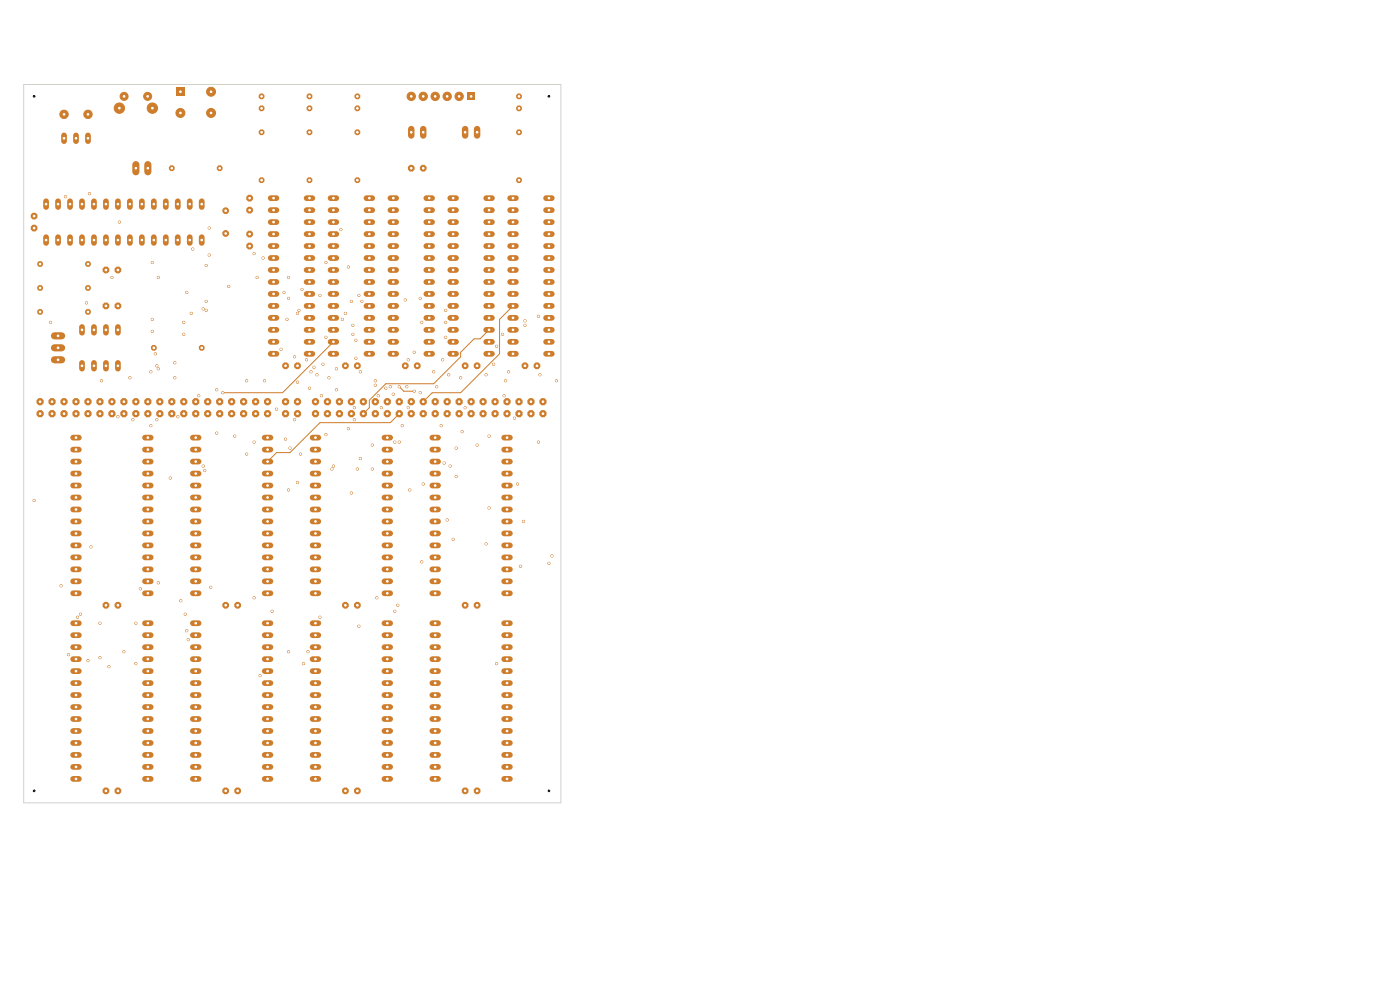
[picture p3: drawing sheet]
<svg xmlns="http://www.w3.org/2000/svg" width="297mm" height="210mm" viewBox="0 0 297 210" stroke-linecap="round" stroke-linejoin="round" font-family="sans-serif">
<g fill="none" stroke="#ce7d2c" stroke-width="1.2">
<path d="M91.7 97.9h1.2M91.7 95.4h1.2M91.7 92.8h1.2M107 97.9h1.2M107 95.4h1.2M107 92.8h1.2M91.7 118.2h1.2M91.7 115.7h1.2M91.7 113.2h1.2M91.7 110.6h1.2M91.7 108.1h1.2M91.7 105.5h1.2"/>
<path d="M91.7 103h1.2M91.7 100.5h1.2M107 118.2h1.2M107 115.7h1.2M107 113.2h1.2M107 110.6h1.2M107 108.1h1.2M107 105.5h1.2M107 103h1.2M107 100.5h1.2M91.7 125.9h1.2M91.7 123.3h1.2"/>
<path d="M91.7 120.8h1.2M107 125.9h1.2M107 123.3h1.2M107 120.8h1.2"/>
</g>
<path d="M99.2 19.7h1.5v1.5h-1.5z" fill="#ce7d2c"/>
<g fill="#ce7d2c" stroke="#ce7d2c" stroke-width=".21">
<circle cx="97.4" cy="20.4" r=".89"/>
<circle cx="94.9" cy="20.4" r=".89"/>
<circle cx="92.3" cy="20.4" r=".89"/>
<circle cx="89.8" cy="20.4" r=".89"/>
<circle cx="87.2" cy="20.4" r=".89"/>
<circle cx="47.9" cy="49.5" r=".61"/>
<circle cx="47.9" cy="44.7" r=".61"/>
</g>
<g fill="none" stroke="#ce7d2c" stroke-width="1.2">
<path d="M108.2 59.8h1.2M108.2 57.3h1.2M108.2 54.7h1.2M108.2 52.2h1.2M108.2 49.7h1.2M108.2 47.1h1.2M108.2 44.6h1.2M108.2 42h1.2M115.8 59.8h1.3M115.8 57.3h1.3M115.8 54.7h1.3M115.8 52.2h1.3"/>
<path d="M115.8 49.7h1.3M115.8 47.1h1.3M115.8 44.6h1.3M115.8 42h1.3M108.2 75.1h1.2M108.2 72.5h1.2M108.2 70h1.2M108.2 67.4h1.2M108.2 64.9h1.2M108.2 62.4h1.2M115.8 75.1h1.3M115.8 72.5h1.3"/>
<path d="M115.8 70h1.3M115.8 67.4h1.3M115.8 64.9h1.3M115.8 62.4h1.3M15.5 97.9h1.2M15.5 95.4h1.2M15.5 92.8h1.2M30.8 97.9h1.2M30.8 95.4h1.2M30.8 92.8h1.2M15.5 118.2h1.2M15.5 115.7h1.2"/>
<path d="M15.5 113.2h1.2M15.5 110.6h1.2M15.5 108.1h1.2M15.5 105.5h1.2M15.5 103h1.2M15.5 100.5h1.2M30.8 118.2h1.2M30.8 115.7h1.2M30.8 113.2h1.2M30.8 110.6h1.2M30.8 108.1h1.2M30.8 105.5h1.2"/>
<path d="M30.8 103h1.2M30.8 100.5h1.2M15.5 125.9h1.2M15.5 123.3h1.2M15.5 120.8h1.2M30.8 125.9h1.2M30.8 123.3h1.2M30.8 120.8h1.2"/>
</g>
<g fill="#ce7d2c">
<circle cx="36.4" cy="35.7" r=".66"/>
<circle cx="46.6" cy="35.7" r=".66"/>
<circle cx="75.8" cy="167.8" r=".77"/>
<circle cx="73.3" cy="167.8" r=".77"/>
<circle cx="86" cy="77.6" r=".77"/>
<circle cx="88.5" cy="77.6" r=".77"/>
</g>
<g fill="none" stroke="#ce7d2c" stroke-width="1.2">
<path d="M95.5 59.8h1.2M95.5 57.3h1.2M95.5 54.7h1.2M95.5 52.2h1.2M95.5 49.7h1.2M95.5 47.1h1.2M95.5 44.6h1.2M95.5 42h1.2M103.1 59.8h1.3M103.1 57.3h1.3M103.1 54.7h1.3M103.1 52.2h1.3"/>
<path d="M103.1 49.7h1.3M103.1 47.1h1.3M103.1 44.6h1.3M103.1 42h1.3M95.5 75.1h1.2M95.5 72.5h1.2M95.5 70h1.2M95.5 67.4h1.2M95.5 64.9h1.2M95.5 62.4h1.2M103.1 75.1h1.3M103.1 72.5h1.3"/>
<path d="M103.1 70h1.3M103.1 67.4h1.3M103.1 64.9h1.3M103.1 62.4h1.3"/>
</g>
<g fill="#ce7d2c">
<circle cx="89.8" cy="35.7" r=".77"/>
<circle cx="87.2" cy="35.7" r=".77"/>
</g>
<g fill="none" stroke="#ce7d2c" stroke-width="1.2">
<path d="M40.9 139.8h1.2M40.9 137.3h1.2M40.9 134.7h1.2M40.9 132.2h1.2M56.2 139.8h1.2M56.2 137.3h1.2M56.2 134.7h1.2M56.2 132.2h1.2M40.9 157.6h1.2M40.9 155.1h1.2M40.9 152.5h1.2M40.9 150h1.2"/>
<path d="M40.9 147.4h1.2M40.9 144.9h1.2M40.9 142.4h1.2M56.2 157.6h1.2M56.2 155.1h1.2M56.2 152.5h1.2M56.2 150h1.2M56.2 147.4h1.2M56.2 144.9h1.2M56.2 142.4h1.2M40.9 165.2h1.2M40.9 162.7h1.2"/>
<path d="M40.9 160.1h1.2M56.2 165.2h1.2M56.2 162.7h1.2M56.2 160.1h1.2"/>
</g>
<g fill="#ce7d2c">
<circle cx="65.7" cy="20.4" r=".66"/>
<circle cx="65.7" cy="23" r=".66"/>
<circle cx="8.5" cy="66.2" r=".66"/>
<circle cx="18.7" cy="66.2" r=".66"/>
<circle cx="8.5" cy="56" r=".66"/>
<circle cx="18.7" cy="56" r=".66"/>
</g>
<g fill="#ce7d2c" stroke="#ce7d2c" stroke-width=".21">
<circle cx="31.3" cy="20.4" r=".85"/>
<circle cx="26.3" cy="20.4" r=".85"/>
<circle cx="32.3" cy="22.9" r="1.1"/>
<circle cx="25.3" cy="22.9" r="1.1"/>
</g>
<g fill="#ce7d2c">
<circle cx="7.2" cy="48.4" r=".77"/>
<circle cx="7.2" cy="45.8" r=".77"/>
<circle cx="111.4" cy="77.6" r=".77"/>
<circle cx="113.9" cy="77.6" r=".77"/>
<circle cx="50.4" cy="167.8" r=".77"/>
<circle cx="47.9" cy="167.8" r=".77"/>
<circle cx="101.2" cy="167.8" r=".77"/>
<circle cx="98.7" cy="167.8" r=".77"/>
<circle cx="53" cy="52.2" r=".77"/>
<circle cx="53" cy="49.7" r=".77"/>
<circle cx="8.5" cy="61.1" r=".66"/>
<circle cx="18.7" cy="61.1" r=".66"/>
<circle cx="55.5" cy="28.1" r=".66"/>
<circle cx="55.5" cy="38.2" r=".66"/>
<circle cx="60.6" cy="77.6" r=".77"/>
<circle cx="63.1" cy="77.6" r=".77"/>
<circle cx="75.8" cy="128.4" r=".77"/>
<circle cx="73.3" cy="128.4" r=".77"/>
</g>
<path d="M28.8 34.9v1.5M31.4 34.9v1.5" fill="none" stroke="#ce7d2c" stroke-width="1.5"/>
<g fill="#ce7d2c">
<circle cx="53" cy="42" r=".77"/>
<circle cx="53" cy="44.6" r=".77"/>
</g>
<g fill="none" stroke="#ce7d2c" stroke-width="1.2">
<path d="M66.3 97.9h1.2M66.3 95.4h1.2M66.3 92.8h1.2M81.6 97.9h1.2M81.6 95.4h1.2M81.6 92.8h1.2M66.3 118.2h1.2M66.3 115.7h1.2M66.3 113.2h1.2M66.3 110.6h1.2M66.3 108.1h1.2M66.3 105.5h1.2"/>
<path d="M66.3 103h1.2M66.3 100.5h1.2M81.6 118.2h1.2M81.6 115.7h1.2M81.6 113.2h1.2M81.6 110.6h1.2M81.6 108.1h1.2M81.6 105.5h1.2M81.6 103h1.2M81.6 100.5h1.2M66.3 125.9h1.2M66.3 123.3h1.2"/>
<path d="M66.3 120.8h1.2M81.6 125.9h1.2M81.6 123.3h1.2M81.6 120.8h1.2M91.7 139.8h1.2M91.7 137.3h1.2M91.7 134.7h1.2M91.7 132.2h1.2M107 139.8h1.2M107 137.3h1.2M107 134.7h1.2M107 132.2h1.2"/>
<path d="M91.7 157.6h1.2M91.7 155.1h1.2M91.7 152.5h1.2M91.7 150h1.2M91.7 147.4h1.2M91.7 144.9h1.2M91.7 142.4h1.2M107 157.6h1.2M107 155.1h1.2M107 152.5h1.2M107 150h1.2M107 147.4h1.2"/>
<path d="M107 144.9h1.2M107 142.4h1.2M91.7 165.2h1.2M91.7 162.7h1.2M91.7 160.1h1.2M107 165.2h1.2M107 162.7h1.2M107 160.1h1.2"/>
</g>
<g fill="#ce7d2c">
<circle cx="60.6" cy="87.8" r=".82"/>
<circle cx="60.6" cy="85.2" r=".82"/>
<circle cx="63.1" cy="87.8" r=".82"/>
<circle cx="63.1" cy="85.2" r=".82"/>
<circle cx="25" cy="128.4" r=".77"/>
<circle cx="22.5" cy="128.4" r=".77"/>
<circle cx="8.5" cy="87.8" r=".82"/>
<circle cx="8.5" cy="85.2" r=".82"/>
<circle cx="11" cy="87.8" r=".82"/>
<circle cx="11" cy="85.2" r=".82"/>
<circle cx="13.6" cy="87.8" r=".82"/>
<circle cx="13.6" cy="85.2" r=".82"/>
<circle cx="16.1" cy="87.8" r=".82"/>
<circle cx="16.1" cy="85.2" r=".82"/>
<circle cx="18.7" cy="87.8" r=".82"/>
<circle cx="18.7" cy="85.2" r=".82"/>
<circle cx="21.2" cy="87.8" r=".82"/>
<circle cx="21.2" cy="85.2" r=".82"/>
<circle cx="23.7" cy="87.8" r=".82"/>
<circle cx="23.7" cy="85.2" r=".82"/>
<circle cx="26.3" cy="87.8" r=".82"/>
<circle cx="26.3" cy="85.2" r=".82"/>
<circle cx="28.8" cy="87.8" r=".82"/>
<circle cx="28.8" cy="85.2" r=".82"/>
<circle cx="31.4" cy="87.8" r=".82"/>
<circle cx="31.4" cy="85.2" r=".82"/>
<circle cx="33.9" cy="87.8" r=".82"/>
<circle cx="33.9" cy="85.2" r=".82"/>
<circle cx="36.4" cy="87.8" r=".82"/>
<circle cx="36.4" cy="85.2" r=".82"/>
<circle cx="39" cy="87.8" r=".82"/>
<circle cx="39" cy="85.2" r=".82"/>
<circle cx="41.5" cy="87.8" r=".82"/>
<circle cx="41.5" cy="85.2" r=".82"/>
<circle cx="44.1" cy="87.8" r=".82"/>
<circle cx="44.1" cy="85.2" r=".82"/>
<circle cx="46.6" cy="87.8" r=".82"/>
<circle cx="46.6" cy="85.2" r=".82"/>
<circle cx="49.1" cy="87.8" r=".82"/>
<circle cx="49.1" cy="85.2" r=".82"/>
<circle cx="51.7" cy="87.8" r=".82"/>
<circle cx="51.7" cy="85.2" r=".82"/>
<circle cx="54.2" cy="87.8" r=".82"/>
<circle cx="54.2" cy="85.2" r=".82"/>
<circle cx="56.8" cy="87.8" r=".82"/>
<circle cx="56.8" cy="85.2" r=".82"/>
</g>
<g fill="none" stroke="#ce7d2c" stroke-width="1.2">
<path d="M9.8 42.7v1.2M9.8 50.3v1.2M12.3 42.7v1.2M12.3 50.3v1.2M14.9 42.7v1.2M14.9 50.3v1.2M17.4 42.7v1.2M17.4 50.3v1.2M19.9 42.7v1.2M19.9 50.3v1.2M22.5 42.7v1.2M22.5 50.3v1.2"/>
<path d="M25 42.7v1.2M25 50.3v1.2M27.6 42.7v1.2M27.6 50.3v1.2M30.1 42.7v1.2M30.1 50.3v1.2M32.6 42.7v1.2M32.6 50.3v1.2M35.2 42.7v1.2M35.2 50.3v1.2M37.7 42.7v1.2M37.7 50.3v1.2"/>
<path d="M40.3 42.7v1.2M40.3 50.3v1.2M42.8 42.7v1.2M42.8 50.3v1.2"/>
</g>
<path d="M37.3 18.5h1.9v1.9h-1.9z" fill="#ce7d2c"/>
<g fill="#ce7d2c" stroke="#ce7d2c" stroke-width=".21">
<circle cx="38.3" cy="24" r=".95"/>
<circle cx="44.8" cy="24" r=".95"/>
<circle cx="44.8" cy="19.5" r=".95"/>
</g>
<g fill="#ce7d2c">
<circle cx="22.5" cy="57.3" r=".77"/>
<circle cx="25" cy="57.3" r=".77"/>
</g>
<g fill="none" stroke="#ce7d2c" stroke-width="1.2">
<path d="M70.1 59.8h1.2M70.1 57.3h1.2M70.1 54.7h1.2M70.1 52.2h1.2M70.1 49.7h1.2M70.1 47.1h1.2M70.1 44.6h1.2M70.1 42h1.2M77.7 59.8h1.3M77.7 57.3h1.3M77.7 54.7h1.3M77.7 52.2h1.3"/>
<path d="M77.7 49.7h1.3M77.7 47.1h1.3M77.7 44.6h1.3M77.7 42h1.3M70.1 75.1h1.2M70.1 72.5h1.2M70.1 70h1.2M70.1 67.4h1.2M70.1 64.9h1.2M70.1 62.4h1.2M77.7 75.1h1.3M77.7 72.5h1.3"/>
<path d="M77.7 70h1.3M77.7 67.4h1.3M77.7 64.9h1.3M77.7 62.4h1.3"/>
</g>
<path d="M98.7 27.4v1.3M101.2 27.4v1.3" fill="none" stroke="#ce7d2c" stroke-width="1.4"/>
<g fill="#ce7d2c">
<circle cx="22.5" cy="64.9" r=".77"/>
<circle cx="25" cy="64.9" r=".77"/>
<circle cx="110.1" cy="28.1" r=".66"/>
<circle cx="110.1" cy="38.2" r=".66"/>
<circle cx="73.3" cy="77.6" r=".77"/>
<circle cx="75.8" cy="77.6" r=".77"/>
<circle cx="101.2" cy="128.4" r=".77"/>
<circle cx="98.7" cy="128.4" r=".77"/>
</g>
<g fill="none" stroke="#ce7d2c" stroke-width="1.2">
<path d="M82.8 59.8h1.2M82.8 57.3h1.2M82.8 54.7h1.2M82.8 52.2h1.2M82.8 49.7h1.2M82.8 47.1h1.2M82.8 44.6h1.2M82.8 42h1.2M90.4 59.8h1.3M90.4 57.3h1.3M90.4 54.7h1.3M90.4 52.2h1.3"/>
<path d="M90.4 49.7h1.3M90.4 47.1h1.3M90.4 44.6h1.3M90.4 42h1.3M82.8 75.1h1.2M82.8 72.5h1.2M82.8 70h1.2M82.8 67.4h1.2M82.8 64.9h1.2M82.8 62.4h1.2M90.4 75.1h1.3M90.4 72.5h1.3"/>
<path d="M90.4 70h1.3M90.4 67.4h1.3M90.4 64.9h1.3M90.4 62.4h1.3"/>
</g>
<path d="M87.2 27.4v1.3M89.8 27.4v1.3" fill="none" stroke="#ce7d2c" stroke-width="1.4"/>
<g fill="#ce7d2c">
<circle cx="98.7" cy="77.6" r=".77"/>
<circle cx="101.2" cy="77.6" r=".77"/>
<circle cx="55.5" cy="20.4" r=".66"/>
<circle cx="55.5" cy="23" r=".66"/>
</g>
<g fill="none" stroke="#ce7d2c" stroke-width="1.2">
<path d="M66.3 139.8h1.2M66.3 137.3h1.2M66.3 134.7h1.2M66.3 132.2h1.2M81.6 139.8h1.2M81.6 137.3h1.2M81.6 134.7h1.2M81.6 132.2h1.2M66.3 157.6h1.2M66.3 155.1h1.2M66.3 152.5h1.2M66.3 150h1.2"/>
<path d="M66.3 147.4h1.2M66.3 144.9h1.2M66.3 142.4h1.2M81.6 157.6h1.2M81.6 155.1h1.2M81.6 152.5h1.2M81.6 150h1.2M81.6 147.4h1.2M81.6 144.9h1.2M81.6 142.4h1.2M66.3 165.2h1.2M66.3 162.7h1.2"/>
<path d="M66.3 160.1h1.2M81.6 165.2h1.2M81.6 162.7h1.2M81.6 160.1h1.2"/>
</g>
<g fill="#ce7d2c">
<circle cx="75.8" cy="28.1" r=".66"/>
<circle cx="75.8" cy="38.2" r=".66"/>
</g>
<path d="M11.6 76.3h1.5M11.6 73.8h1.5M11.6 71.2h1.5" fill="none" stroke="#ce7d2c" stroke-width="1.5"/>
<g fill="none" stroke="#ce7d2c" stroke-width="1.2">
<path d="M57.4 59.8h1.2M57.4 57.3h1.2M57.4 54.7h1.2M57.4 52.2h1.2M57.4 49.7h1.2M57.4 47.1h1.2M57.4 44.6h1.2M57.4 42h1.2M65 59.8h1.3M65 57.3h1.3M65 54.7h1.3M65 52.2h1.3"/>
<path d="M65 49.7h1.3M65 47.1h1.3M65 44.6h1.3M65 42h1.3M57.4 75.1h1.2M57.4 72.5h1.2M57.4 70h1.2M57.4 67.4h1.2M57.4 64.9h1.2M57.4 62.4h1.2M65 75.1h1.3M65 72.5h1.3"/>
<path d="M65 70h1.3M65 67.4h1.3M65 64.9h1.3M65 62.4h1.3"/>
</g>
<g fill="#ce7d2c">
<circle cx="110.1" cy="20.4" r=".66"/>
<circle cx="110.1" cy="23" r=".66"/>
</g>
<g fill="none" stroke="#ce7d2c" stroke-width="1.2">
<path d="M17.4 69.4v1.2M17.4 77v1.2M19.9 69.4v1.2M19.9 77v1.2M22.5 69.4v1.2M22.5 77v1.2M25 69.4v1.2M25 77v1.2M15.5 139.8h1.2M15.5 137.3h1.2M15.5 134.7h1.2M15.5 132.2h1.2"/>
<path d="M30.8 139.8h1.2M30.8 137.3h1.2M30.8 134.7h1.2M30.8 132.2h1.2M15.5 157.6h1.2M15.5 155.1h1.2M15.5 152.5h1.2M15.5 150h1.2M15.5 147.4h1.2M15.5 144.9h1.2M15.5 142.4h1.2M30.8 157.6h1.2"/>
<path d="M30.8 155.1h1.2M30.8 152.5h1.2M30.8 150h1.2M30.8 147.4h1.2M30.8 144.9h1.2M30.8 142.4h1.2M15.5 165.2h1.2M15.5 162.7h1.2M15.5 160.1h1.2M30.8 165.2h1.2M30.8 162.7h1.2M30.8 160.1h1.2"/>
</g>
<g fill="#ce7d2c">
<circle cx="25" cy="167.8" r=".77"/>
<circle cx="22.5" cy="167.8" r=".77"/>
<circle cx="32.6" cy="73.8" r=".66"/>
<circle cx="42.8" cy="73.8" r=".66"/>
</g>
<g fill="none" stroke="#ce7d2c" stroke-width="1.2">
<path d="M40.9 97.9h1.2M40.9 95.4h1.2M40.9 92.8h1.2M56.2 97.9h1.2M56.2 95.4h1.2M56.2 92.8h1.2M40.9 118.2h1.2M40.9 115.7h1.2M40.9 113.2h1.2M40.9 110.6h1.2M40.9 108.1h1.2M40.9 105.5h1.2"/>
<path d="M40.9 103h1.2M40.9 100.5h1.2M56.2 118.2h1.2M56.2 115.7h1.2M56.2 113.2h1.2M56.2 110.6h1.2M56.2 108.1h1.2M56.2 105.5h1.2M56.2 103h1.2M56.2 100.5h1.2M40.9 125.9h1.2M40.9 123.3h1.2"/>
<path d="M40.9 120.8h1.2M56.2 125.9h1.2M56.2 123.3h1.2M56.2 120.8h1.2"/>
</g>
<g fill="#ce7d2c">
<circle cx="65.7" cy="28.1" r=".66"/>
<circle cx="65.7" cy="38.2" r=".66"/>
<circle cx="75.8" cy="20.4" r=".66"/>
<circle cx="75.8" cy="23" r=".66"/>
</g>
<path d="M13.6 28.7v1.2M16.1 28.7v1.2M18.7 28.7v1.2" fill="none" stroke="#ce7d2c" stroke-width="1.2"/>
<g fill="#ce7d2c" stroke="#ce7d2c" stroke-width=".21">
<circle cx="13.6" cy="24.3" r=".89"/>
<circle cx="18.7" cy="24.3" r=".89"/>
</g>
<g fill="#ce7d2c">
<circle cx="50.4" cy="128.4" r=".77"/>
<circle cx="47.9" cy="128.4" r=".77"/>
<circle cx="66.9" cy="87.8" r=".82"/>
<circle cx="66.9" cy="85.2" r=".82"/>
<circle cx="69.5" cy="87.8" r=".82"/>
<circle cx="69.5" cy="85.2" r=".82"/>
<circle cx="72" cy="87.8" r=".82"/>
<circle cx="72" cy="85.2" r=".82"/>
<circle cx="74.5" cy="87.8" r=".82"/>
<circle cx="74.5" cy="85.2" r=".82"/>
<circle cx="77.1" cy="87.8" r=".82"/>
<circle cx="77.1" cy="85.2" r=".82"/>
<circle cx="79.6" cy="87.8" r=".82"/>
<circle cx="79.6" cy="85.2" r=".82"/>
<circle cx="82.2" cy="87.8" r=".82"/>
<circle cx="82.2" cy="85.2" r=".82"/>
<circle cx="84.7" cy="87.8" r=".82"/>
<circle cx="84.7" cy="85.2" r=".82"/>
<circle cx="87.2" cy="87.8" r=".82"/>
<circle cx="87.2" cy="85.2" r=".82"/>
<circle cx="89.8" cy="87.8" r=".82"/>
<circle cx="89.8" cy="85.2" r=".82"/>
<circle cx="92.3" cy="87.8" r=".82"/>
<circle cx="92.3" cy="85.2" r=".82"/>
<circle cx="94.9" cy="87.8" r=".82"/>
<circle cx="94.9" cy="85.2" r=".82"/>
<circle cx="97.4" cy="87.8" r=".82"/>
<circle cx="97.4" cy="85.2" r=".82"/>
<circle cx="99.9" cy="87.8" r=".82"/>
<circle cx="99.9" cy="85.2" r=".82"/>
<circle cx="102.5" cy="87.8" r=".82"/>
<circle cx="102.5" cy="85.2" r=".82"/>
<circle cx="105" cy="87.8" r=".82"/>
<circle cx="105" cy="85.2" r=".82"/>
<circle cx="107.6" cy="87.8" r=".82"/>
<circle cx="107.6" cy="85.2" r=".82"/>
<circle cx="110.1" cy="87.8" r=".82"/>
<circle cx="110.1" cy="85.2" r=".82"/>
<circle cx="112.6" cy="87.8" r=".82"/>
<circle cx="112.6" cy="85.2" r=".82"/>
<circle cx="115.2" cy="87.8" r=".82"/>
<circle cx="115.2" cy="85.2" r=".82"/>
</g>
<g fill="#ce7d2c" stroke="#ce7d2c" stroke-width=".21">
<circle cx="19" cy="41.1" r=".23"/>
<circle cx="68.5" cy="77.3" r=".23"/>
<circle cx="18.3" cy="64.3" r=".23"/>
<circle cx="10.7" cy="68.4" r=".23"/>
<circle cx="18.7" cy="140.1" r=".23"/>
<circle cx="23.7" cy="58.9" r=".23"/>
<circle cx="63.4" cy="65.8" r=".23"/>
<circle cx="52.3" cy="96.3" r=".23"/>
<circle cx="72.6" cy="67.8" r=".23"/>
<circle cx="52.3" cy="80.8" r=".23"/>
<circle cx="73.3" cy="66.5" r=".23"/>
<circle cx="21.5" cy="80.8" r=".23"/>
<circle cx="53.9" cy="93.8" r=".23"/>
<circle cx="59.6" cy="74.1" r=".23"/>
<circle cx="63.7" cy="96.3" r=".23"/>
<circle cx="66" cy="78.9" r=".23"/>
<circle cx="109.2" cy="88.7" r=".23"/>
<circle cx="114.2" cy="67.1" r=".23"/>
<circle cx="33.6" cy="123.6" r=".23"/>
<circle cx="19.3" cy="116" r=".23"/>
<circle cx="111.4" cy="68.1" r=".23"/>
<circle cx="109.8" cy="102.7" r=".23"/>
<circle cx="106.6" cy="70.9" r=".23"/>
<circle cx="103.8" cy="107.8" r=".23"/>
<circle cx="105.3" cy="73.5" r=".23"/>
<circle cx="103.1" cy="115.4" r=".23"/>
<circle cx="104.7" cy="77.3" r=".23"/>
<circle cx="89.5" cy="119.2" r=".23"/>
<circle cx="117.1" cy="117.9" r=".23"/>
<circle cx="116.5" cy="119.5" r=".23"/>
<circle cx="103.1" cy="79.5" r=".23"/>
<circle cx="114.5" cy="79.5" r=".23"/>
<circle cx="111.1" cy="110.6" r=".23"/>
<circle cx="114.2" cy="93.8" r=".23"/>
<circle cx="97.7" cy="80.1" r=".23"/>
<circle cx="96.1" cy="114.4" r=".23"/>
<circle cx="94.5" cy="71.6" r=".23"/>
<circle cx="94.5" cy="68.4" r=".23"/>
<circle cx="94.9" cy="110.3" r=".23"/>
<circle cx="94.5" cy="65.8" r=".23"/>
<circle cx="89.1" cy="83.3" r=".23"/>
<circle cx="92.6" cy="82" r=".23"/>
<circle cx="86.3" cy="82" r=".23"/>
<circle cx="107.2" cy="80.8" r=".23"/>
<circle cx="118" cy="80.8" r=".23"/>
<circle cx="40.9" cy="52.8" r=".23"/>
<circle cx="13.9" cy="41.7" r=".23"/>
<circle cx="7.2" cy="106.2" r=".23"/>
<circle cx="33.6" cy="58.9" r=".23"/>
<circle cx="16.4" cy="130.9" r=".23"/>
<circle cx="21.2" cy="132.2" r=".23"/>
<circle cx="32.3" cy="70.3" r=".23"/>
<circle cx="28.8" cy="132.2" r=".23"/>
<circle cx="28.2" cy="89" r=".23"/>
<circle cx="56.1" cy="80.8" r=".23"/>
<circle cx="32.3" cy="67.8" r=".23"/>
<circle cx="33" cy="75.1" r=".23"/>
<circle cx="21.2" cy="139.5" r=".23"/>
<circle cx="23.1" cy="141.4" r=".23"/>
<circle cx="33.3" cy="77.6" r=".23"/>
<circle cx="33.6" cy="78.2" r=".23"/>
<circle cx="49.8" cy="92.5" r=".23"/>
<circle cx="32" cy="90.3" r=".23"/>
<circle cx="44.4" cy="48.4" r=".23"/>
<circle cx="81.8" cy="82.4" r=".23"/>
<circle cx="96.8" cy="95.1" r=".23"/>
<circle cx="80.9" cy="86.5" r=".23"/>
<circle cx="98" cy="91.6" r=".23"/>
<circle cx="101.2" cy="94.4" r=".23"/>
<circle cx="87.9" cy="83" r=".23"/>
<circle cx="84.7" cy="82" r=".23"/>
<circle cx="103.8" cy="92.5" r=".23"/>
<circle cx="84.7" cy="93.8" r=".23"/>
<circle cx="95.2" cy="79.5" r=".23"/>
<circle cx="75.8" cy="99.5" r=".23"/>
<circle cx="79.6" cy="80.8" r=".23"/>
<circle cx="98.7" cy="86.5" r=".23"/>
<circle cx="107.9" cy="78.9" r=".23"/>
<circle cx="92" cy="78.9" r=".23"/>
<circle cx="94.2" cy="98.2" r=".23"/>
<circle cx="111.4" cy="69" r=".23"/>
<circle cx="61.5" cy="95.1" r=".23"/>
<circle cx="82.8" cy="82" r=".23"/>
<circle cx="69.1" cy="71.6" r=".23"/>
<circle cx="74.5" cy="104.6" r=".23"/>
<circle cx="89.8" cy="102.7" r=".23"/>
<circle cx="76.8" cy="63.9" r=".23"/>
<circle cx="79" cy="99.5" r=".23"/>
<circle cx="85.3" cy="90.3" r=".23"/>
<circle cx="83.4" cy="83.6" r=".23"/>
<circle cx="89.5" cy="68.4" r=".23"/>
<circle cx="73.9" cy="90.9" r=".23"/>
<circle cx="74.9" cy="70.9" r=".23"/>
<circle cx="39.9" cy="135.7" r=".23"/>
<circle cx="37.1" cy="77" r=".23"/>
<circle cx="39" cy="70.9" r=".23"/>
<circle cx="39.6" cy="133.8" r=".23"/>
<circle cx="39.3" cy="130.3" r=".23"/>
<circle cx="40.6" cy="66.5" r=".23"/>
<circle cx="43.7" cy="65.8" r=".23"/>
<circle cx="42.2" cy="83.9" r=".23"/>
<circle cx="43.1" cy="65.5" r=".23"/>
<circle cx="48.5" cy="60.8" r=".23"/>
<circle cx="65.7" cy="82.4" r=".23"/>
<circle cx="54.5" cy="58.9" r=".23"/>
<circle cx="53.9" cy="126.8" r=".23"/>
<circle cx="84.4" cy="128.4" r=".23"/>
<circle cx="61.2" cy="58.9" r=".23"/>
<circle cx="57.7" cy="129.7" r=".23"/>
<circle cx="83.8" cy="129.7" r=".23"/>
<circle cx="67.9" cy="62.7" r=".23"/>
<circle cx="68.2" cy="83.9" r=".23"/>
<circle cx="69.1" cy="92.2" r=".23"/>
<circle cx="76.1" cy="132.8" r=".23"/>
<circle cx="14.5" cy="138.9" r=".23"/>
<circle cx="61.2" cy="138.2" r=".23"/>
<circle cx="25.3" cy="47.1" r=".23"/>
<circle cx="72.3" cy="48.7" r=".23"/>
<circle cx="69.1" cy="55.7" r=".23"/>
<circle cx="17.1" cy="130.3" r=".23"/>
<circle cx="32.3" cy="55.7" r=".23"/>
<circle cx="47.2" cy="83.3" r=".23"/>
<circle cx="25" cy="88.4" r=".23"/>
<circle cx="26.3" cy="138.2" r=".23"/>
<circle cx="65.3" cy="138.2" r=".23"/>
<circle cx="12.9" cy="124.3" r=".23"/>
<circle cx="60.6" cy="93.2" r=".23"/>
<circle cx="69.8" cy="80.1" r=".23"/>
<circle cx="46" cy="82.7" r=".23"/>
<circle cx="105.3" cy="140.8" r=".23"/>
<circle cx="79.9" cy="126.8" r=".23"/>
<circle cx="66.6" cy="77.9" r=".23"/>
<circle cx="75.2" cy="89" r=".23"/>
<circle cx="71.4" cy="82.7" r=".23"/>
<circle cx="65" cy="76.3" r=".23"/>
<circle cx="27.6" cy="80.1" r=".23"/>
<circle cx="71.4" cy="78.2" r=".23"/>
<circle cx="43.7" cy="56.3" r=".23"/>
<circle cx="28.8" cy="140.8" r=".23"/>
<circle cx="73.9" cy="56.6" r=".23"/>
<circle cx="74.9" cy="69" r=".23"/>
<circle cx="37.7" cy="88.4" r=".23"/>
<circle cx="63.1" cy="66.5" r=".23"/>
<circle cx="62.5" cy="75.7" r=".23"/>
<circle cx="38.3" cy="127.4" r=".23"/>
<circle cx="32" cy="78.9" r=".23"/>
<circle cx="61.2" cy="63.3" r=".23"/>
<circle cx="29.8" cy="124.9" r=".23"/>
<circle cx="60.9" cy="67.8" r=".23"/>
<circle cx="39" cy="68.4" r=".23"/>
<circle cx="76.1" cy="62.7" r=".23"/>
<circle cx="75.5" cy="72.2" r=".23"/>
<circle cx="37.1" cy="80.1" r=".23"/>
<circle cx="67.9" cy="130.9" r=".23"/>
<circle cx="36.1" cy="101.4" r=".23"/>
<circle cx="63.1" cy="102.4" r=".23"/>
<circle cx="64.4" cy="140.8" r=".23"/>
<circle cx="60.3" cy="62" r=".23"/>
<circle cx="39.6" cy="62" r=".23"/>
<circle cx="74.5" cy="63.9" r=".23"/>
<circle cx="55.2" cy="143.3" r=".23"/>
<circle cx="43.7" cy="63.9" r=".23"/>
<circle cx="33.3" cy="89" r=".23"/>
<circle cx="43.1" cy="98.9" r=".23"/>
<circle cx="44.4" cy="54.1" r=".23"/>
<circle cx="53.9" cy="53.8" r=".23"/>
<circle cx="46" cy="91.9" r=".23"/>
<circle cx="62.5" cy="89" r=".23"/>
<circle cx="67.2" cy="79.5" r=".23"/>
<circle cx="61.2" cy="103.9" r=".23"/>
<circle cx="96.8" cy="101.1" r=".23"/>
<circle cx="43.4" cy="99.8" r=".23"/>
<circle cx="70.7" cy="98.9" r=".23"/>
<circle cx="75.5" cy="76" r=".23"/>
<circle cx="70.4" cy="99.5" r=".23"/>
<circle cx="76.4" cy="97.3" r=".23"/>
<circle cx="83.8" cy="93.8" r=".23"/>
<circle cx="86.6" cy="86.5" r=".23"/>
<circle cx="86.9" cy="103.9" r=".23"/>
<circle cx="79" cy="94.4" r=".23"/>
<circle cx="80.3" cy="83.9" r=".23"/>
<circle cx="86" cy="63.6" r=".23"/>
<circle cx="95.5" cy="98.9" r=".23"/>
<circle cx="93.9" cy="76.3" r=".23"/>
<circle cx="86.6" cy="76.3" r=".23"/>
<circle cx="93.6" cy="90.3" r=".23"/>
<circle cx="76.4" cy="78.9" r=".23"/>
<circle cx="89.1" cy="63.3" r=".23"/>
<circle cx="87.9" cy="74.7" r=".23"/>
<circle cx="58.7" cy="86.8" r=".23"/>
<circle cx="75.2" cy="86.5" r=".23"/>
<circle cx="106.9" cy="83.9" r=".23"/>
<circle cx="64.1" cy="61.4" r=".23"/>
<circle cx="110.4" cy="120.1" r=".23"/>
<circle cx="44.7" cy="124.6" r=".23"/>
<circle cx="79.6" cy="81.7" r=".23"/>
<circle cx="55.8" cy="54.7" r=".23"/>
<circle cx="63.1" cy="81.1" r=".23"/>
</g>
<path d="M70.7 72.5l-10.8 10.8h-12.7M103.8 70l-2 1.9h-1.2l-2.9 2.8v1l-5.7 5.7h-10.2l-3.4 3.5v1.6l-1.3 1.3M108.8 64.9l-2.8 2.9v7.3l-8.3 8.2h-6l-1.9 1.9M84.7 82l1 1h2.2M84.7 87.8l-1.9 1.9h-14.9l-6.4 6.3h-2.8l-1.9 1.9" fill="none" stroke="#ce7d2c" stroke-width=".21"/>
<path d="M5 17.9h114v152.4h-114z" fill="none" stroke="#d0d2cd" stroke-width=".21"/>
<g fill="#fff" stroke="#fff" stroke-width=".21">
<circle cx="19" cy="41.1" r=".13"/>
<circle cx="68.5" cy="77.3" r=".13"/>
<circle cx="18.3" cy="64.3" r=".13"/>
<circle cx="10.7" cy="68.4" r=".13"/>
<circle cx="18.7" cy="140.1" r=".13"/>
<circle cx="23.7" cy="58.9" r=".13"/>
<circle cx="63.4" cy="65.8" r=".13"/>
<circle cx="52.3" cy="96.3" r=".13"/>
<circle cx="72.6" cy="67.8" r=".13"/>
<circle cx="52.3" cy="80.8" r=".13"/>
<circle cx="73.3" cy="66.5" r=".13"/>
<circle cx="21.5" cy="80.8" r=".13"/>
<circle cx="53.9" cy="93.8" r=".13"/>
<circle cx="59.6" cy="74.1" r=".13"/>
<circle cx="63.7" cy="96.3" r=".13"/>
<circle cx="66" cy="78.9" r=".13"/>
<circle cx="109.2" cy="88.7" r=".13"/>
<circle cx="114.2" cy="67.1" r=".13"/>
<circle cx="33.6" cy="123.6" r=".13"/>
<circle cx="19.3" cy="116" r=".13"/>
<circle cx="111.4" cy="68.1" r=".13"/>
<circle cx="109.8" cy="102.7" r=".13"/>
<circle cx="106.6" cy="70.9" r=".13"/>
<circle cx="103.8" cy="107.8" r=".13"/>
<circle cx="105.3" cy="73.5" r=".13"/>
<circle cx="103.1" cy="115.4" r=".13"/>
<circle cx="104.7" cy="77.3" r=".13"/>
<circle cx="89.5" cy="119.2" r=".13"/>
<circle cx="117.1" cy="117.9" r=".13"/>
<circle cx="116.5" cy="119.5" r=".13"/>
<circle cx="103.1" cy="79.5" r=".13"/>
<circle cx="114.5" cy="79.5" r=".13"/>
<circle cx="111.1" cy="110.6" r=".13"/>
<circle cx="114.2" cy="93.8" r=".13"/>
<circle cx="97.7" cy="80.1" r=".13"/>
<circle cx="96.1" cy="114.4" r=".13"/>
<circle cx="94.5" cy="71.6" r=".13"/>
<circle cx="94.5" cy="68.4" r=".13"/>
<circle cx="94.9" cy="110.3" r=".13"/>
<circle cx="94.5" cy="65.8" r=".13"/>
<circle cx="89.1" cy="83.3" r=".13"/>
<circle cx="92.6" cy="82" r=".13"/>
<circle cx="86.3" cy="82" r=".13"/>
<circle cx="107.2" cy="80.8" r=".13"/>
<circle cx="118" cy="80.8" r=".13"/>
<circle cx="40.9" cy="52.8" r=".13"/>
<circle cx="13.9" cy="41.7" r=".13"/>
<circle cx="7.2" cy="106.2" r=".13"/>
<circle cx="33.6" cy="58.9" r=".13"/>
<circle cx="16.4" cy="130.9" r=".13"/>
<circle cx="21.2" cy="132.2" r=".13"/>
<circle cx="32.3" cy="70.3" r=".13"/>
<circle cx="28.8" cy="132.2" r=".13"/>
<circle cx="28.2" cy="89" r=".13"/>
<circle cx="56.1" cy="80.8" r=".13"/>
<circle cx="32.3" cy="67.8" r=".13"/>
<circle cx="33" cy="75.1" r=".13"/>
<circle cx="21.2" cy="139.5" r=".13"/>
<circle cx="23.1" cy="141.4" r=".13"/>
<circle cx="33.3" cy="77.6" r=".13"/>
<circle cx="33.6" cy="78.2" r=".13"/>
<circle cx="49.8" cy="92.5" r=".13"/>
<circle cx="32" cy="90.3" r=".13"/>
<circle cx="44.4" cy="48.4" r=".13"/>
<circle cx="81.8" cy="82.4" r=".13"/>
<circle cx="96.8" cy="95.1" r=".13"/>
<circle cx="80.9" cy="86.5" r=".13"/>
<circle cx="98" cy="91.6" r=".13"/>
<circle cx="101.2" cy="94.4" r=".13"/>
<circle cx="87.9" cy="83" r=".13"/>
<circle cx="84.7" cy="82" r=".13"/>
<circle cx="103.8" cy="92.5" r=".13"/>
<circle cx="84.7" cy="93.8" r=".13"/>
<circle cx="95.2" cy="79.5" r=".13"/>
<circle cx="75.8" cy="99.5" r=".13"/>
<circle cx="79.6" cy="80.8" r=".13"/>
<circle cx="98.7" cy="86.5" r=".13"/>
<circle cx="107.9" cy="78.9" r=".13"/>
<circle cx="92" cy="78.9" r=".13"/>
<circle cx="94.2" cy="98.2" r=".13"/>
<circle cx="111.4" cy="69" r=".13"/>
<circle cx="61.5" cy="95.1" r=".13"/>
<circle cx="82.8" cy="82" r=".13"/>
<circle cx="69.1" cy="71.6" r=".13"/>
<circle cx="74.5" cy="104.6" r=".13"/>
<circle cx="89.8" cy="102.7" r=".13"/>
<circle cx="76.8" cy="63.9" r=".13"/>
<circle cx="79" cy="99.5" r=".13"/>
<circle cx="85.3" cy="90.3" r=".13"/>
<circle cx="83.4" cy="83.6" r=".13"/>
<circle cx="89.5" cy="68.4" r=".13"/>
<circle cx="73.9" cy="90.9" r=".13"/>
<circle cx="74.9" cy="70.9" r=".13"/>
<circle cx="39.9" cy="135.7" r=".13"/>
<circle cx="37.1" cy="77" r=".13"/>
<circle cx="39" cy="70.9" r=".13"/>
<circle cx="39.6" cy="133.8" r=".13"/>
<circle cx="39.3" cy="130.3" r=".13"/>
<circle cx="40.6" cy="66.5" r=".13"/>
<circle cx="43.7" cy="65.8" r=".13"/>
<circle cx="42.2" cy="83.9" r=".13"/>
<circle cx="43.1" cy="65.5" r=".13"/>
<circle cx="48.5" cy="60.8" r=".13"/>
<circle cx="65.7" cy="82.4" r=".13"/>
<circle cx="54.5" cy="58.9" r=".13"/>
<circle cx="53.9" cy="126.8" r=".13"/>
<circle cx="84.4" cy="128.4" r=".13"/>
<circle cx="61.2" cy="58.9" r=".13"/>
<circle cx="57.7" cy="129.7" r=".13"/>
<circle cx="83.8" cy="129.7" r=".13"/>
<circle cx="67.9" cy="62.7" r=".13"/>
<circle cx="68.2" cy="83.9" r=".13"/>
<circle cx="69.1" cy="92.2" r=".13"/>
<circle cx="76.1" cy="132.8" r=".13"/>
<circle cx="14.5" cy="138.9" r=".13"/>
<circle cx="61.2" cy="138.2" r=".13"/>
<circle cx="25.3" cy="47.1" r=".13"/>
<circle cx="72.3" cy="48.7" r=".13"/>
<circle cx="69.1" cy="55.7" r=".13"/>
<circle cx="17.1" cy="130.3" r=".13"/>
<circle cx="32.3" cy="55.7" r=".13"/>
<circle cx="47.2" cy="83.3" r=".13"/>
<circle cx="25" cy="88.4" r=".13"/>
<circle cx="26.3" cy="138.2" r=".13"/>
<circle cx="65.3" cy="138.2" r=".13"/>
<circle cx="12.9" cy="124.3" r=".13"/>
<circle cx="60.6" cy="93.2" r=".13"/>
<circle cx="69.8" cy="80.1" r=".13"/>
<circle cx="46" cy="82.7" r=".13"/>
<circle cx="105.3" cy="140.8" r=".13"/>
<circle cx="79.9" cy="126.8" r=".13"/>
<circle cx="66.6" cy="77.9" r=".13"/>
<circle cx="75.2" cy="89" r=".13"/>
<circle cx="71.4" cy="82.7" r=".13"/>
<circle cx="65" cy="76.3" r=".13"/>
<circle cx="27.6" cy="80.1" r=".13"/>
<circle cx="71.4" cy="78.2" r=".13"/>
<circle cx="43.7" cy="56.3" r=".13"/>
<circle cx="28.8" cy="140.8" r=".13"/>
<circle cx="73.9" cy="56.6" r=".13"/>
<circle cx="74.9" cy="69" r=".13"/>
<circle cx="37.7" cy="88.4" r=".13"/>
<circle cx="63.1" cy="66.5" r=".13"/>
<circle cx="62.5" cy="75.7" r=".13"/>
<circle cx="38.3" cy="127.4" r=".13"/>
<circle cx="32" cy="78.9" r=".13"/>
<circle cx="61.2" cy="63.3" r=".13"/>
<circle cx="29.8" cy="124.9" r=".13"/>
<circle cx="60.9" cy="67.8" r=".13"/>
<circle cx="39" cy="68.4" r=".13"/>
<circle cx="76.1" cy="62.7" r=".13"/>
<circle cx="75.5" cy="72.2" r=".13"/>
<circle cx="37.1" cy="80.1" r=".13"/>
<circle cx="67.9" cy="130.9" r=".13"/>
<circle cx="36.1" cy="101.4" r=".13"/>
<circle cx="63.1" cy="102.4" r=".13"/>
<circle cx="64.4" cy="140.8" r=".13"/>
<circle cx="60.3" cy="62" r=".13"/>
<circle cx="39.6" cy="62" r=".13"/>
<circle cx="74.5" cy="63.9" r=".13"/>
<circle cx="55.2" cy="143.3" r=".13"/>
<circle cx="43.7" cy="63.9" r=".13"/>
<circle cx="33.3" cy="89" r=".13"/>
<circle cx="43.1" cy="98.9" r=".13"/>
<circle cx="44.4" cy="54.1" r=".13"/>
<circle cx="53.9" cy="53.8" r=".13"/>
<circle cx="46" cy="91.9" r=".13"/>
<circle cx="62.5" cy="89" r=".13"/>
<circle cx="67.2" cy="79.5" r=".13"/>
<circle cx="61.2" cy="103.9" r=".13"/>
<circle cx="96.8" cy="101.1" r=".13"/>
<circle cx="43.4" cy="99.8" r=".13"/>
<circle cx="70.7" cy="98.9" r=".13"/>
<circle cx="75.5" cy="76" r=".13"/>
<circle cx="70.4" cy="99.5" r=".13"/>
<circle cx="76.4" cy="97.3" r=".13"/>
<circle cx="83.8" cy="93.8" r=".13"/>
<circle cx="86.6" cy="86.5" r=".13"/>
<circle cx="86.9" cy="103.9" r=".13"/>
<circle cx="79" cy="94.4" r=".13"/>
<circle cx="80.3" cy="83.9" r=".13"/>
<circle cx="86" cy="63.6" r=".13"/>
<circle cx="95.5" cy="98.9" r=".13"/>
<circle cx="93.9" cy="76.3" r=".13"/>
<circle cx="86.6" cy="76.3" r=".13"/>
<circle cx="93.6" cy="90.3" r=".13"/>
<circle cx="76.4" cy="78.9" r=".13"/>
<circle cx="89.1" cy="63.3" r=".13"/>
<circle cx="87.9" cy="74.7" r=".13"/>
<circle cx="58.7" cy="86.8" r=".13"/>
<circle cx="75.2" cy="86.5" r=".13"/>
<circle cx="106.9" cy="83.9" r=".13"/>
<circle cx="64.1" cy="61.4" r=".13"/>
<circle cx="110.4" cy="120.1" r=".13"/>
<circle cx="44.7" cy="124.6" r=".13"/>
<circle cx="79.6" cy="81.7" r=".13"/>
<circle cx="55.8" cy="54.7" r=".13"/>
<circle cx="63.1" cy="81.1" r=".13"/>
<circle cx="107.6" cy="125.9" r=".17"/>
<circle cx="107.6" cy="123.3" r=".17"/>
<circle cx="107.6" cy="120.8" r=".17"/>
<circle cx="107.6" cy="118.2" r=".17"/>
<circle cx="107.6" cy="115.7" r=".17"/>
<circle cx="107.6" cy="113.2" r=".17"/>
<circle cx="107.6" cy="110.6" r=".17"/>
<circle cx="107.6" cy="108.1" r=".17"/>
<circle cx="107.6" cy="105.5" r=".17"/>
<circle cx="107.6" cy="103" r=".17"/>
<circle cx="107.6" cy="100.5" r=".17"/>
<circle cx="107.6" cy="97.9" r=".17"/>
<circle cx="107.6" cy="95.4" r=".17"/>
<circle cx="107.6" cy="92.8" r=".17"/>
<circle cx="92.3" cy="92.8" r=".17"/>
<circle cx="92.3" cy="95.4" r=".17"/>
<circle cx="92.3" cy="97.9" r=".17"/>
<circle cx="92.3" cy="100.5" r=".17"/>
<circle cx="92.3" cy="103" r=".17"/>
<circle cx="92.3" cy="105.5" r=".17"/>
<circle cx="92.3" cy="108.1" r=".17"/>
<circle cx="92.3" cy="110.6" r=".17"/>
<circle cx="92.3" cy="113.2" r=".17"/>
<circle cx="92.3" cy="115.7" r=".17"/>
<circle cx="92.3" cy="118.2" r=".17"/>
<circle cx="92.3" cy="120.8" r=".17"/>
<circle cx="92.3" cy="123.3" r=".17"/>
<circle cx="92.3" cy="125.9" r=".17"/>
<circle cx="99.9" cy="20.4" r=".17"/>
<circle cx="97.4" cy="20.4" r=".17"/>
<circle cx="94.9" cy="20.4" r=".17"/>
<circle cx="92.3" cy="20.4" r=".17"/>
<circle cx="89.8" cy="20.4" r=".17"/>
<circle cx="87.2" cy="20.4" r=".17"/>
<circle cx="31.4" cy="125.9" r=".17"/>
<circle cx="31.4" cy="123.3" r=".17"/>
<circle cx="31.4" cy="120.8" r=".17"/>
<circle cx="31.4" cy="118.2" r=".17"/>
<circle cx="31.4" cy="115.7" r=".17"/>
<circle cx="31.4" cy="113.2" r=".17"/>
<circle cx="31.4" cy="110.6" r=".17"/>
<circle cx="31.4" cy="108.1" r=".17"/>
<circle cx="31.4" cy="105.5" r=".17"/>
<circle cx="31.4" cy="103" r=".17"/>
<circle cx="31.4" cy="100.5" r=".17"/>
<circle cx="31.4" cy="97.9" r=".17"/>
<circle cx="31.4" cy="95.4" r=".17"/>
<circle cx="31.4" cy="92.8" r=".17"/>
<circle cx="16.1" cy="92.8" r=".17"/>
<circle cx="16.1" cy="95.4" r=".17"/>
<circle cx="16.1" cy="97.9" r=".17"/>
<circle cx="16.1" cy="100.5" r=".17"/>
<circle cx="16.1" cy="103" r=".17"/>
<circle cx="16.1" cy="105.5" r=".17"/>
<circle cx="16.1" cy="108.1" r=".17"/>
<circle cx="16.1" cy="110.6" r=".17"/>
<circle cx="16.1" cy="113.2" r=".17"/>
<circle cx="16.1" cy="115.7" r=".17"/>
<circle cx="16.1" cy="118.2" r=".17"/>
<circle cx="16.1" cy="120.8" r=".17"/>
<circle cx="16.1" cy="123.3" r=".17"/>
<circle cx="16.1" cy="125.9" r=".17"/>
<circle cx="116.5" cy="75.1" r=".17"/>
<circle cx="116.5" cy="72.5" r=".17"/>
<circle cx="116.5" cy="70" r=".17"/>
<circle cx="116.5" cy="67.4" r=".17"/>
<circle cx="116.5" cy="64.9" r=".17"/>
<circle cx="116.5" cy="62.4" r=".17"/>
<circle cx="116.5" cy="59.8" r=".17"/>
<circle cx="116.5" cy="57.3" r=".17"/>
<circle cx="116.5" cy="54.7" r=".17"/>
<circle cx="116.5" cy="52.2" r=".17"/>
<circle cx="116.5" cy="49.7" r=".17"/>
<circle cx="116.5" cy="47.1" r=".17"/>
<circle cx="116.5" cy="44.6" r=".17"/>
<circle cx="116.5" cy="42" r=".17"/>
<circle cx="108.8" cy="42" r=".17"/>
<circle cx="108.8" cy="44.6" r=".17"/>
<circle cx="108.8" cy="47.1" r=".17"/>
<circle cx="108.8" cy="49.7" r=".17"/>
<circle cx="108.8" cy="52.2" r=".17"/>
<circle cx="108.8" cy="54.7" r=".17"/>
<circle cx="108.8" cy="57.3" r=".17"/>
<circle cx="108.8" cy="59.8" r=".17"/>
<circle cx="108.8" cy="62.4" r=".17"/>
<circle cx="108.8" cy="64.9" r=".17"/>
<circle cx="108.8" cy="67.4" r=".17"/>
<circle cx="108.8" cy="70" r=".17"/>
<circle cx="108.8" cy="72.5" r=".17"/>
<circle cx="108.8" cy="75.1" r=".17"/>
<circle cx="47.9" cy="49.5" r=".17"/>
<circle cx="47.9" cy="44.7" r=".17"/>
<circle cx="36.4" cy="35.7" r=".17"/>
<circle cx="46.6" cy="35.7" r=".17"/>
<circle cx="75.8" cy="167.8" r=".17"/>
<circle cx="73.3" cy="167.8" r=".17"/>
<circle cx="86" cy="77.6" r=".17"/>
<circle cx="88.5" cy="77.6" r=".17"/>
<circle cx="103.8" cy="75.1" r=".17"/>
<circle cx="103.8" cy="72.5" r=".17"/>
<circle cx="103.8" cy="70" r=".17"/>
<circle cx="103.8" cy="67.4" r=".17"/>
<circle cx="103.8" cy="64.9" r=".17"/>
<circle cx="103.8" cy="62.4" r=".17"/>
<circle cx="103.8" cy="59.8" r=".17"/>
<circle cx="103.8" cy="57.3" r=".17"/>
<circle cx="103.8" cy="54.7" r=".17"/>
<circle cx="103.8" cy="52.2" r=".17"/>
<circle cx="103.8" cy="49.7" r=".17"/>
<circle cx="103.8" cy="47.1" r=".17"/>
<circle cx="103.8" cy="44.6" r=".17"/>
<circle cx="103.8" cy="42" r=".17"/>
<circle cx="96.1" cy="42" r=".17"/>
<circle cx="96.1" cy="44.6" r=".17"/>
<circle cx="96.1" cy="47.1" r=".17"/>
<circle cx="96.1" cy="49.7" r=".17"/>
<circle cx="96.1" cy="52.2" r=".17"/>
<circle cx="96.1" cy="54.7" r=".17"/>
<circle cx="96.1" cy="57.3" r=".17"/>
<circle cx="96.1" cy="59.8" r=".17"/>
<circle cx="96.1" cy="62.4" r=".17"/>
<circle cx="96.1" cy="64.9" r=".17"/>
<circle cx="96.1" cy="67.4" r=".17"/>
<circle cx="96.1" cy="70" r=".17"/>
<circle cx="96.1" cy="72.5" r=".17"/>
<circle cx="96.1" cy="75.1" r=".17"/>
<circle cx="89.8" cy="35.7" r=".17"/>
<circle cx="87.2" cy="35.7" r=".17"/>
<circle cx="56.8" cy="165.2" r=".17"/>
<circle cx="56.8" cy="162.7" r=".17"/>
<circle cx="56.8" cy="160.1" r=".17"/>
<circle cx="56.8" cy="157.6" r=".17"/>
<circle cx="56.8" cy="155.1" r=".17"/>
<circle cx="56.8" cy="152.5" r=".17"/>
<circle cx="56.8" cy="150" r=".17"/>
<circle cx="56.8" cy="147.4" r=".17"/>
<circle cx="56.8" cy="144.9" r=".17"/>
<circle cx="56.8" cy="142.4" r=".17"/>
<circle cx="56.8" cy="139.8" r=".17"/>
<circle cx="56.8" cy="137.3" r=".17"/>
<circle cx="56.8" cy="134.7" r=".17"/>
<circle cx="56.8" cy="132.2" r=".17"/>
<circle cx="41.5" cy="132.2" r=".17"/>
<circle cx="41.5" cy="134.7" r=".17"/>
<circle cx="41.5" cy="137.3" r=".17"/>
<circle cx="41.5" cy="139.8" r=".17"/>
<circle cx="41.5" cy="142.4" r=".17"/>
<circle cx="41.5" cy="144.9" r=".17"/>
<circle cx="41.5" cy="147.4" r=".17"/>
<circle cx="41.5" cy="150" r=".17"/>
<circle cx="41.5" cy="152.5" r=".17"/>
<circle cx="41.5" cy="155.1" r=".17"/>
<circle cx="41.5" cy="157.6" r=".17"/>
<circle cx="41.5" cy="160.1" r=".17"/>
<circle cx="41.5" cy="162.7" r=".17"/>
<circle cx="41.5" cy="165.2" r=".17"/>
<circle cx="65.7" cy="20.4" r=".17"/>
<circle cx="65.7" cy="23" r=".17"/>
<circle cx="8.5" cy="66.2" r=".17"/>
<circle cx="18.7" cy="66.2" r=".17"/>
<circle cx="8.5" cy="56" r=".17"/>
<circle cx="18.7" cy="56" r=".17"/>
<circle cx="31.3" cy="20.4" r=".17"/>
<circle cx="26.3" cy="20.4" r=".17"/>
<circle cx="32.3" cy="22.9" r=".17"/>
<circle cx="25.3" cy="22.9" r=".17"/>
<circle cx="7.2" cy="48.4" r=".17"/>
<circle cx="7.2" cy="45.8" r=".17"/>
<circle cx="111.4" cy="77.6" r=".17"/>
<circle cx="113.9" cy="77.6" r=".17"/>
<circle cx="50.4" cy="167.8" r=".17"/>
<circle cx="47.9" cy="167.8" r=".17"/>
<circle cx="101.2" cy="167.8" r=".17"/>
<circle cx="98.7" cy="167.8" r=".17"/>
<circle cx="53" cy="52.2" r=".17"/>
<circle cx="53" cy="49.7" r=".17"/>
<circle cx="8.5" cy="61.1" r=".17"/>
<circle cx="18.7" cy="61.1" r=".17"/>
<circle cx="55.5" cy="28.1" r=".17"/>
<circle cx="55.5" cy="38.2" r=".17"/>
<circle cx="60.6" cy="77.6" r=".17"/>
<circle cx="63.1" cy="77.6" r=".17"/>
<circle cx="75.8" cy="128.4" r=".17"/>
<circle cx="73.3" cy="128.4" r=".17"/>
<circle cx="28.8" cy="35.7" r=".17"/>
<circle cx="31.4" cy="35.7" r=".17"/>
<circle cx="53" cy="42" r=".17"/>
<circle cx="53" cy="44.6" r=".17"/>
<circle cx="82.2" cy="125.9" r=".17"/>
<circle cx="82.2" cy="123.3" r=".17"/>
<circle cx="82.2" cy="120.8" r=".17"/>
<circle cx="82.2" cy="118.2" r=".17"/>
<circle cx="82.2" cy="115.7" r=".17"/>
<circle cx="82.2" cy="113.2" r=".17"/>
<circle cx="82.2" cy="110.6" r=".17"/>
<circle cx="82.2" cy="108.1" r=".17"/>
<circle cx="82.2" cy="105.5" r=".17"/>
<circle cx="82.2" cy="103" r=".17"/>
<circle cx="82.2" cy="100.5" r=".17"/>
<circle cx="82.2" cy="97.9" r=".17"/>
<circle cx="82.2" cy="95.4" r=".17"/>
<circle cx="82.2" cy="92.8" r=".17"/>
<circle cx="66.9" cy="92.8" r=".17"/>
<circle cx="66.9" cy="95.4" r=".17"/>
<circle cx="66.9" cy="97.9" r=".17"/>
<circle cx="66.9" cy="100.5" r=".17"/>
<circle cx="66.9" cy="103" r=".17"/>
<circle cx="66.9" cy="105.5" r=".17"/>
<circle cx="66.9" cy="108.1" r=".17"/>
<circle cx="66.9" cy="110.6" r=".17"/>
<circle cx="66.9" cy="113.2" r=".17"/>
<circle cx="66.9" cy="115.7" r=".17"/>
<circle cx="66.9" cy="118.2" r=".17"/>
<circle cx="66.9" cy="120.8" r=".17"/>
<circle cx="66.9" cy="123.3" r=".17"/>
<circle cx="66.9" cy="125.9" r=".17"/>
<circle cx="107.6" cy="165.2" r=".17"/>
<circle cx="107.6" cy="162.7" r=".17"/>
<circle cx="107.6" cy="160.1" r=".17"/>
<circle cx="107.6" cy="157.6" r=".17"/>
<circle cx="107.6" cy="155.1" r=".17"/>
<circle cx="107.6" cy="152.5" r=".17"/>
<circle cx="107.6" cy="150" r=".17"/>
<circle cx="107.6" cy="147.4" r=".17"/>
<circle cx="107.6" cy="144.9" r=".17"/>
<circle cx="107.6" cy="142.4" r=".17"/>
<circle cx="107.6" cy="139.8" r=".17"/>
<circle cx="107.6" cy="137.3" r=".17"/>
<circle cx="107.6" cy="134.7" r=".17"/>
<circle cx="107.6" cy="132.2" r=".17"/>
<circle cx="92.3" cy="132.2" r=".17"/>
<circle cx="92.3" cy="134.7" r=".17"/>
<circle cx="92.3" cy="137.3" r=".17"/>
<circle cx="92.3" cy="139.8" r=".17"/>
<circle cx="92.3" cy="142.4" r=".17"/>
<circle cx="92.3" cy="144.9" r=".17"/>
<circle cx="92.3" cy="147.4" r=".17"/>
<circle cx="92.3" cy="150" r=".17"/>
<circle cx="92.3" cy="152.5" r=".17"/>
<circle cx="92.3" cy="155.1" r=".17"/>
<circle cx="92.3" cy="157.6" r=".17"/>
<circle cx="92.3" cy="160.1" r=".17"/>
<circle cx="92.3" cy="162.7" r=".17"/>
<circle cx="92.3" cy="165.2" r=".17"/>
<circle cx="60.6" cy="87.8" r=".17"/>
<circle cx="60.6" cy="85.2" r=".17"/>
<circle cx="63.1" cy="87.8" r=".17"/>
<circle cx="63.1" cy="85.2" r=".17"/>
<circle cx="25" cy="128.4" r=".17"/>
<circle cx="22.5" cy="128.4" r=".17"/>
<circle cx="8.5" cy="87.8" r=".17"/>
<circle cx="8.5" cy="85.2" r=".17"/>
<circle cx="11" cy="87.8" r=".17"/>
<circle cx="11" cy="85.2" r=".17"/>
<circle cx="13.6" cy="87.8" r=".17"/>
<circle cx="13.6" cy="85.2" r=".17"/>
<circle cx="16.1" cy="87.8" r=".17"/>
<circle cx="16.1" cy="85.2" r=".17"/>
<circle cx="18.7" cy="87.8" r=".17"/>
<circle cx="18.7" cy="85.2" r=".17"/>
<circle cx="21.2" cy="87.8" r=".17"/>
<circle cx="21.2" cy="85.2" r=".17"/>
<circle cx="23.7" cy="87.8" r=".17"/>
<circle cx="23.7" cy="85.2" r=".17"/>
<circle cx="26.3" cy="87.8" r=".17"/>
<circle cx="26.3" cy="85.2" r=".17"/>
<circle cx="28.8" cy="87.8" r=".17"/>
<circle cx="28.8" cy="85.2" r=".17"/>
<circle cx="31.4" cy="87.8" r=".17"/>
<circle cx="31.4" cy="85.2" r=".17"/>
<circle cx="33.9" cy="87.8" r=".17"/>
<circle cx="33.9" cy="85.2" r=".17"/>
<circle cx="36.4" cy="87.8" r=".17"/>
<circle cx="36.4" cy="85.2" r=".17"/>
<circle cx="39" cy="87.8" r=".17"/>
<circle cx="39" cy="85.2" r=".17"/>
<circle cx="41.5" cy="87.8" r=".17"/>
<circle cx="41.5" cy="85.2" r=".17"/>
<circle cx="44.1" cy="87.8" r=".17"/>
<circle cx="44.1" cy="85.2" r=".17"/>
<circle cx="46.6" cy="87.8" r=".17"/>
<circle cx="46.6" cy="85.2" r=".17"/>
<circle cx="49.1" cy="87.8" r=".17"/>
<circle cx="49.1" cy="85.2" r=".17"/>
<circle cx="51.7" cy="87.8" r=".17"/>
<circle cx="51.7" cy="85.2" r=".17"/>
<circle cx="54.2" cy="87.8" r=".17"/>
<circle cx="54.2" cy="85.2" r=".17"/>
<circle cx="56.8" cy="87.8" r=".17"/>
<circle cx="56.8" cy="85.2" r=".17"/>
<circle cx="9.8" cy="50.9" r=".17"/>
<circle cx="12.3" cy="50.9" r=".17"/>
<circle cx="14.9" cy="50.9" r=".17"/>
<circle cx="17.4" cy="50.9" r=".17"/>
<circle cx="19.9" cy="50.9" r=".17"/>
<circle cx="22.5" cy="50.9" r=".17"/>
<circle cx="25" cy="50.9" r=".17"/>
<circle cx="27.6" cy="50.9" r=".17"/>
<circle cx="30.1" cy="50.9" r=".17"/>
<circle cx="32.6" cy="50.9" r=".17"/>
<circle cx="35.2" cy="50.9" r=".17"/>
<circle cx="37.7" cy="50.9" r=".17"/>
<circle cx="40.3" cy="50.9" r=".17"/>
<circle cx="42.8" cy="50.9" r=".17"/>
<circle cx="42.8" cy="43.3" r=".17"/>
<circle cx="40.3" cy="43.3" r=".17"/>
<circle cx="37.7" cy="43.3" r=".17"/>
<circle cx="35.2" cy="43.3" r=".17"/>
<circle cx="32.6" cy="43.3" r=".17"/>
<circle cx="30.1" cy="43.3" r=".17"/>
<circle cx="27.6" cy="43.3" r=".17"/>
<circle cx="25" cy="43.3" r=".17"/>
<circle cx="22.5" cy="43.3" r=".17"/>
<circle cx="19.9" cy="43.3" r=".17"/>
<circle cx="17.4" cy="43.3" r=".17"/>
<circle cx="14.9" cy="43.3" r=".17"/>
<circle cx="12.3" cy="43.3" r=".17"/>
<circle cx="9.8" cy="43.3" r=".17"/>
<circle cx="38.3" cy="19.5" r=".17"/>
<circle cx="38.3" cy="24" r=".17"/>
<circle cx="44.8" cy="24" r=".17"/>
<circle cx="44.8" cy="19.5" r=".17"/>
<circle cx="22.5" cy="57.3" r=".17"/>
<circle cx="25" cy="57.3" r=".17"/>
<circle cx="78.4" cy="75.1" r=".17"/>
<circle cx="78.4" cy="72.5" r=".17"/>
<circle cx="78.4" cy="70" r=".17"/>
<circle cx="78.4" cy="67.4" r=".17"/>
<circle cx="78.4" cy="64.9" r=".17"/>
<circle cx="78.4" cy="62.4" r=".17"/>
<circle cx="78.4" cy="59.8" r=".17"/>
<circle cx="78.4" cy="57.3" r=".17"/>
<circle cx="78.4" cy="54.7" r=".17"/>
<circle cx="78.4" cy="52.2" r=".17"/>
<circle cx="78.4" cy="49.7" r=".17"/>
<circle cx="78.4" cy="47.1" r=".17"/>
<circle cx="78.4" cy="44.6" r=".17"/>
<circle cx="78.4" cy="42" r=".17"/>
<circle cx="70.7" cy="42" r=".17"/>
<circle cx="70.7" cy="44.6" r=".17"/>
<circle cx="70.7" cy="47.1" r=".17"/>
<circle cx="70.7" cy="49.7" r=".17"/>
<circle cx="70.7" cy="52.2" r=".17"/>
<circle cx="70.7" cy="54.7" r=".17"/>
<circle cx="70.7" cy="57.3" r=".17"/>
<circle cx="70.7" cy="59.8" r=".17"/>
<circle cx="70.7" cy="62.4" r=".17"/>
<circle cx="70.7" cy="64.9" r=".17"/>
<circle cx="70.7" cy="67.4" r=".17"/>
<circle cx="70.7" cy="70" r=".17"/>
<circle cx="70.7" cy="72.5" r=".17"/>
<circle cx="70.7" cy="75.1" r=".17"/>
<circle cx="98.7" cy="28.1" r=".17"/>
<circle cx="101.2" cy="28.1" r=".17"/>
<circle cx="22.5" cy="64.9" r=".17"/>
<circle cx="25" cy="64.9" r=".17"/>
<circle cx="110.1" cy="28.1" r=".17"/>
<circle cx="110.1" cy="38.2" r=".17"/>
<circle cx="73.3" cy="77.6" r=".17"/>
<circle cx="75.8" cy="77.6" r=".17"/>
<circle cx="101.2" cy="128.4" r=".17"/>
<circle cx="98.7" cy="128.4" r=".17"/>
<circle cx="91.1" cy="75.1" r=".17"/>
<circle cx="91.1" cy="72.5" r=".17"/>
<circle cx="91.1" cy="70" r=".17"/>
<circle cx="91.1" cy="67.4" r=".17"/>
<circle cx="91.1" cy="64.9" r=".17"/>
<circle cx="91.1" cy="62.4" r=".17"/>
<circle cx="91.1" cy="59.8" r=".17"/>
<circle cx="91.1" cy="57.3" r=".17"/>
<circle cx="91.1" cy="54.7" r=".17"/>
<circle cx="91.1" cy="52.2" r=".17"/>
<circle cx="91.1" cy="49.7" r=".17"/>
<circle cx="91.1" cy="47.1" r=".17"/>
<circle cx="91.1" cy="44.6" r=".17"/>
<circle cx="91.1" cy="42" r=".17"/>
<circle cx="83.4" cy="42" r=".17"/>
<circle cx="83.4" cy="44.6" r=".17"/>
<circle cx="83.4" cy="47.1" r=".17"/>
<circle cx="83.4" cy="49.7" r=".17"/>
<circle cx="83.4" cy="52.2" r=".17"/>
<circle cx="83.4" cy="54.7" r=".17"/>
<circle cx="83.4" cy="57.3" r=".17"/>
<circle cx="83.4" cy="59.8" r=".17"/>
<circle cx="83.4" cy="62.4" r=".17"/>
<circle cx="83.4" cy="64.9" r=".17"/>
<circle cx="83.4" cy="67.4" r=".17"/>
<circle cx="83.4" cy="70" r=".17"/>
<circle cx="83.4" cy="72.5" r=".17"/>
<circle cx="83.4" cy="75.1" r=".17"/>
<circle cx="87.2" cy="28.1" r=".17"/>
<circle cx="89.8" cy="28.1" r=".17"/>
<circle cx="98.7" cy="77.6" r=".17"/>
<circle cx="101.2" cy="77.6" r=".17"/>
<circle cx="55.5" cy="20.4" r=".17"/>
<circle cx="55.5" cy="23" r=".17"/>
<circle cx="82.2" cy="165.2" r=".17"/>
<circle cx="82.2" cy="162.7" r=".17"/>
<circle cx="82.2" cy="160.1" r=".17"/>
<circle cx="82.2" cy="157.6" r=".17"/>
<circle cx="82.2" cy="155.1" r=".17"/>
<circle cx="82.2" cy="152.5" r=".17"/>
<circle cx="82.2" cy="150" r=".17"/>
<circle cx="82.2" cy="147.4" r=".17"/>
<circle cx="82.2" cy="144.9" r=".17"/>
<circle cx="82.2" cy="142.4" r=".17"/>
<circle cx="82.2" cy="139.8" r=".17"/>
<circle cx="82.2" cy="137.3" r=".17"/>
<circle cx="82.2" cy="134.7" r=".17"/>
<circle cx="82.2" cy="132.2" r=".17"/>
<circle cx="66.9" cy="132.2" r=".17"/>
<circle cx="66.9" cy="134.7" r=".17"/>
<circle cx="66.9" cy="137.3" r=".17"/>
<circle cx="66.9" cy="139.8" r=".17"/>
<circle cx="66.9" cy="142.4" r=".17"/>
<circle cx="66.9" cy="144.9" r=".17"/>
<circle cx="66.9" cy="147.4" r=".17"/>
<circle cx="66.9" cy="150" r=".17"/>
<circle cx="66.9" cy="152.5" r=".17"/>
<circle cx="66.9" cy="155.1" r=".17"/>
<circle cx="66.9" cy="157.6" r=".17"/>
<circle cx="66.9" cy="160.1" r=".17"/>
<circle cx="66.9" cy="162.7" r=".17"/>
<circle cx="66.9" cy="165.2" r=".17"/>
<circle cx="75.8" cy="28.1" r=".17"/>
<circle cx="75.8" cy="38.2" r=".17"/>
<circle cx="12.3" cy="76.3" r=".17"/>
<circle cx="12.3" cy="73.8" r=".17"/>
<circle cx="12.3" cy="71.2" r=".17"/>
<circle cx="65.7" cy="75.1" r=".17"/>
<circle cx="65.7" cy="72.5" r=".17"/>
<circle cx="65.7" cy="70" r=".17"/>
<circle cx="65.7" cy="67.4" r=".17"/>
<circle cx="65.7" cy="64.9" r=".17"/>
<circle cx="65.7" cy="62.4" r=".17"/>
<circle cx="65.7" cy="59.8" r=".17"/>
<circle cx="65.7" cy="57.3" r=".17"/>
<circle cx="65.7" cy="54.7" r=".17"/>
<circle cx="65.7" cy="52.2" r=".17"/>
<circle cx="65.7" cy="49.7" r=".17"/>
<circle cx="65.7" cy="47.1" r=".17"/>
<circle cx="65.7" cy="44.6" r=".17"/>
<circle cx="65.7" cy="42" r=".17"/>
<circle cx="58" cy="42" r=".17"/>
<circle cx="58" cy="44.6" r=".17"/>
<circle cx="58" cy="47.1" r=".17"/>
<circle cx="58" cy="49.7" r=".17"/>
<circle cx="58" cy="52.2" r=".17"/>
<circle cx="58" cy="54.7" r=".17"/>
<circle cx="58" cy="57.3" r=".17"/>
<circle cx="58" cy="59.8" r=".17"/>
<circle cx="58" cy="62.4" r=".17"/>
<circle cx="58" cy="64.9" r=".17"/>
<circle cx="58" cy="67.4" r=".17"/>
<circle cx="58" cy="70" r=".17"/>
<circle cx="58" cy="72.5" r=".17"/>
<circle cx="58" cy="75.1" r=".17"/>
<circle cx="110.1" cy="20.4" r=".17"/>
<circle cx="110.1" cy="23" r=".17"/>
<circle cx="17.4" cy="77.6" r=".17"/>
<circle cx="19.9" cy="77.6" r=".17"/>
<circle cx="22.5" cy="77.6" r=".17"/>
<circle cx="25" cy="77.6" r=".17"/>
<circle cx="25" cy="70" r=".17"/>
<circle cx="22.5" cy="70" r=".17"/>
<circle cx="19.9" cy="70" r=".17"/>
<circle cx="17.4" cy="70" r=".17"/>
<circle cx="31.4" cy="165.2" r=".17"/>
<circle cx="31.4" cy="162.7" r=".17"/>
<circle cx="31.4" cy="160.1" r=".17"/>
<circle cx="31.4" cy="157.6" r=".17"/>
<circle cx="31.4" cy="155.1" r=".17"/>
<circle cx="31.4" cy="152.5" r=".17"/>
<circle cx="31.4" cy="150" r=".17"/>
<circle cx="31.4" cy="147.4" r=".17"/>
<circle cx="31.4" cy="144.9" r=".17"/>
<circle cx="31.4" cy="142.4" r=".17"/>
<circle cx="31.4" cy="139.8" r=".17"/>
<circle cx="31.4" cy="137.3" r=".17"/>
<circle cx="31.4" cy="134.7" r=".17"/>
<circle cx="31.4" cy="132.2" r=".17"/>
<circle cx="16.1" cy="132.2" r=".17"/>
<circle cx="16.1" cy="134.7" r=".17"/>
<circle cx="16.1" cy="137.3" r=".17"/>
<circle cx="16.1" cy="139.8" r=".17"/>
<circle cx="16.1" cy="142.4" r=".17"/>
<circle cx="16.1" cy="144.9" r=".17"/>
<circle cx="16.1" cy="147.4" r=".17"/>
<circle cx="16.1" cy="150" r=".17"/>
<circle cx="16.1" cy="152.5" r=".17"/>
<circle cx="16.1" cy="155.1" r=".17"/>
<circle cx="16.1" cy="157.6" r=".17"/>
<circle cx="16.1" cy="160.1" r=".17"/>
<circle cx="16.1" cy="162.7" r=".17"/>
<circle cx="16.1" cy="165.2" r=".17"/>
<circle cx="25" cy="167.8" r=".17"/>
<circle cx="22.5" cy="167.8" r=".17"/>
<circle cx="32.6" cy="73.8" r=".17"/>
<circle cx="42.8" cy="73.8" r=".17"/>
<circle cx="56.8" cy="125.9" r=".17"/>
<circle cx="56.8" cy="123.3" r=".17"/>
<circle cx="56.8" cy="120.8" r=".17"/>
<circle cx="56.8" cy="118.2" r=".17"/>
<circle cx="56.8" cy="115.7" r=".17"/>
<circle cx="56.8" cy="113.2" r=".17"/>
<circle cx="56.8" cy="110.6" r=".17"/>
<circle cx="56.8" cy="108.1" r=".17"/>
<circle cx="56.8" cy="105.5" r=".17"/>
<circle cx="56.8" cy="103" r=".17"/>
<circle cx="56.8" cy="100.5" r=".17"/>
<circle cx="56.8" cy="97.9" r=".17"/>
<circle cx="56.8" cy="95.4" r=".17"/>
<circle cx="56.8" cy="92.8" r=".17"/>
<circle cx="41.5" cy="92.8" r=".17"/>
<circle cx="41.5" cy="95.4" r=".17"/>
<circle cx="41.5" cy="97.9" r=".17"/>
<circle cx="41.5" cy="100.5" r=".17"/>
<circle cx="41.5" cy="103" r=".17"/>
<circle cx="41.5" cy="105.5" r=".17"/>
<circle cx="41.5" cy="108.1" r=".17"/>
<circle cx="41.5" cy="110.6" r=".17"/>
<circle cx="41.5" cy="113.2" r=".17"/>
<circle cx="41.5" cy="115.7" r=".17"/>
<circle cx="41.5" cy="118.2" r=".17"/>
<circle cx="41.5" cy="120.8" r=".17"/>
<circle cx="41.5" cy="123.3" r=".17"/>
<circle cx="41.5" cy="125.9" r=".17"/>
<circle cx="65.7" cy="28.1" r=".17"/>
<circle cx="65.7" cy="38.2" r=".17"/>
<circle cx="75.8" cy="20.4" r=".17"/>
<circle cx="75.8" cy="23" r=".17"/>
<circle cx="13.6" cy="29.3" r=".17"/>
<circle cx="16.1" cy="29.3" r=".17"/>
<circle cx="18.7" cy="29.3" r=".17"/>
<circle cx="13.6" cy="24.3" r=".17"/>
<circle cx="18.7" cy="24.3" r=".17"/>
<circle cx="50.4" cy="128.4" r=".17"/>
<circle cx="47.9" cy="128.4" r=".17"/>
<circle cx="66.9" cy="87.8" r=".17"/>
<circle cx="66.9" cy="85.2" r=".17"/>
<circle cx="69.5" cy="87.8" r=".17"/>
<circle cx="69.5" cy="85.2" r=".17"/>
<circle cx="72" cy="87.8" r=".17"/>
<circle cx="72" cy="85.2" r=".17"/>
<circle cx="74.5" cy="87.8" r=".17"/>
<circle cx="74.5" cy="85.2" r=".17"/>
<circle cx="77.1" cy="87.8" r=".17"/>
<circle cx="77.1" cy="85.2" r=".17"/>
<circle cx="79.6" cy="87.8" r=".17"/>
<circle cx="79.6" cy="85.2" r=".17"/>
<circle cx="82.2" cy="87.8" r=".17"/>
<circle cx="82.2" cy="85.2" r=".17"/>
<circle cx="84.7" cy="87.8" r=".17"/>
<circle cx="84.7" cy="85.2" r=".17"/>
<circle cx="87.2" cy="87.8" r=".17"/>
<circle cx="87.2" cy="85.2" r=".17"/>
<circle cx="89.8" cy="87.8" r=".17"/>
<circle cx="89.8" cy="85.2" r=".17"/>
<circle cx="92.3" cy="87.8" r=".17"/>
<circle cx="92.3" cy="85.2" r=".17"/>
<circle cx="94.9" cy="87.8" r=".17"/>
<circle cx="94.9" cy="85.2" r=".17"/>
<circle cx="97.4" cy="87.8" r=".17"/>
<circle cx="97.4" cy="85.2" r=".17"/>
<circle cx="99.9" cy="87.8" r=".17"/>
<circle cx="99.9" cy="85.2" r=".17"/>
<circle cx="102.5" cy="87.8" r=".17"/>
<circle cx="102.5" cy="85.2" r=".17"/>
<circle cx="105" cy="87.8" r=".17"/>
<circle cx="105" cy="85.2" r=".17"/>
<circle cx="107.6" cy="87.8" r=".17"/>
<circle cx="107.6" cy="85.2" r=".17"/>
<circle cx="110.1" cy="87.8" r=".17"/>
<circle cx="110.1" cy="85.2" r=".17"/>
<circle cx="112.6" cy="87.8" r=".17"/>
<circle cx="112.6" cy="85.2" r=".17"/>
<circle cx="115.2" cy="87.8" r=".17"/>
<circle cx="115.2" cy="85.2" r=".17"/>
</g>
<g fill="#000" stroke="#000" stroke-width=".21">
<circle cx="7.2" cy="20.4" r=".17"/>
<circle cx="116.5" cy="20.4" r=".17"/>
<circle cx="7.2" cy="167.8" r=".17"/>
<circle cx="116.5" cy="167.8" r=".17"/>
</g>
</svg>
